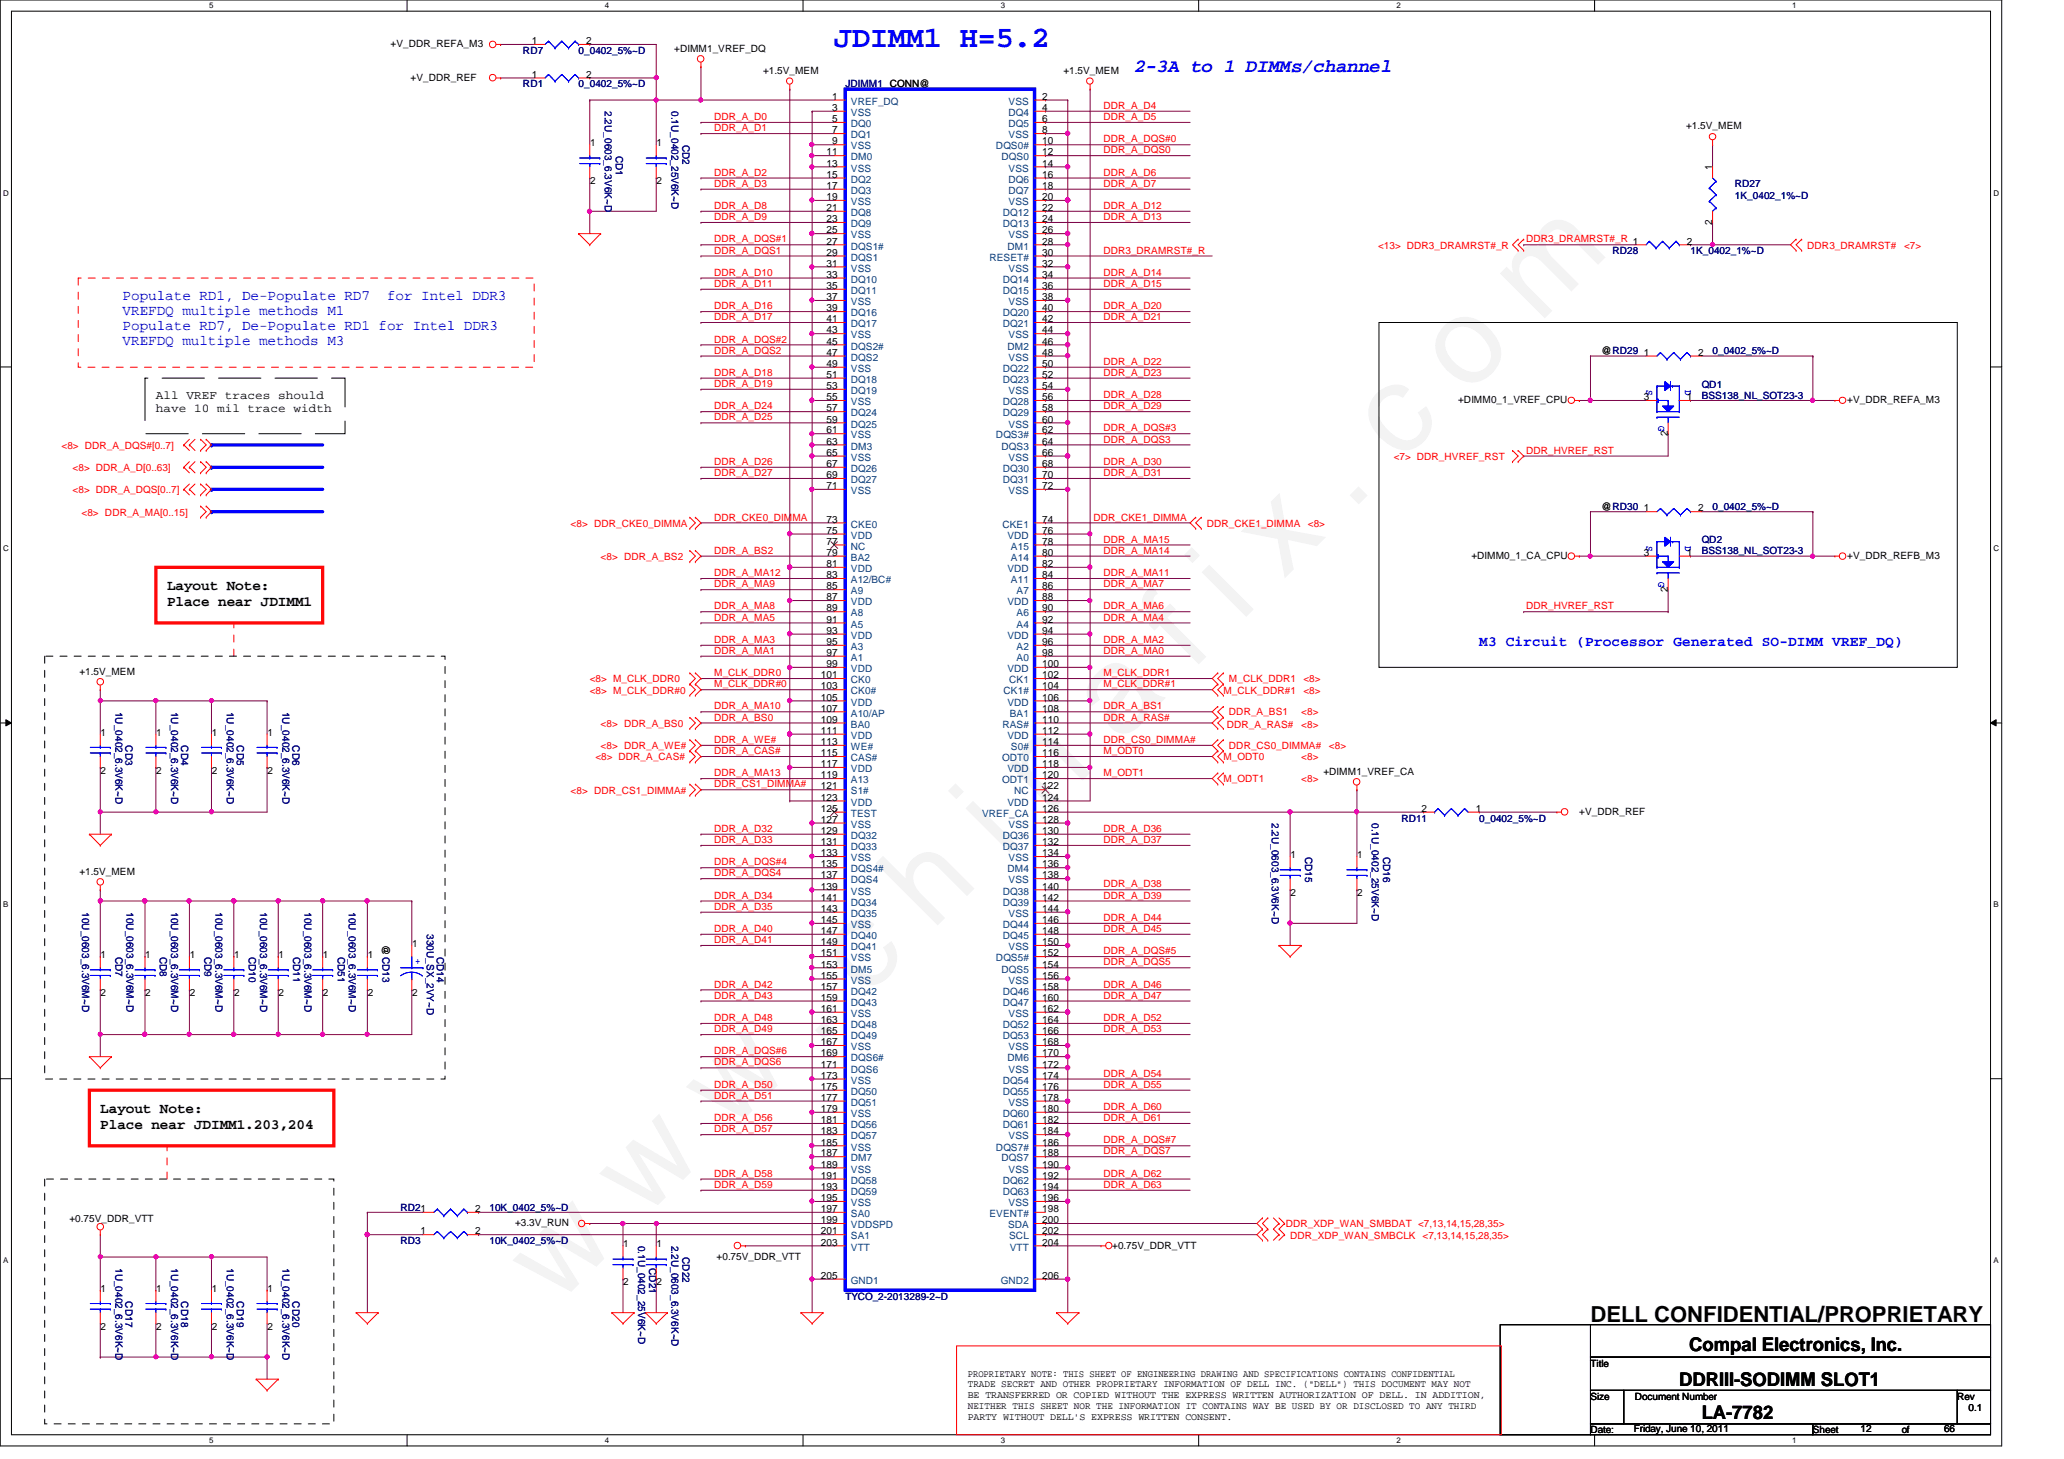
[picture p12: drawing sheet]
<svg xmlns="http://www.w3.org/2000/svg" width="297mm" height="210mm" viewBox="0 0 297 210" stroke-linecap="round" stroke-linejoin="round" font-family="sans-serif">
<defs><g id="words">
<text font-size="17.6" fill="#f0f" x="80.1" y="188" transform="rotate(-45 80.1 188)">w w w . c h i n a f i x . c o m</text>
<text font-size="4.3" fill="#00f" x="120.1" y="6.8">JDIMM1 H=5.2</text>
<text font-size="3.2" x="228.9" y="190.2">DELL CONFIDENTIAL/PROPRIETARY</text>
<text font-size="2.7" fill="#00f" x="163.3" y="10.3">2-3A to 1 DIMMs/channel</text>
<g font-size="2.7">
<text x="243.1" y="194.4">Compal Electronics, Inc.</text>
<text x="241.7" y="199.4">DDRIII-SODIMM SLOT1</text>
<text x="244.9" y="204.2">LA-7782</text>
</g>
<g font-size="2.1" fill="#00f">
<text x="17.6" y="43.2">Populate RD1, De-Populate RD7</text>
<text x="17.6" y="45.4">VREFDQ multiple methods M1</text>
<text x="17.6" y="47.5">Populate RD7, De-Populate RD1 for Intel DDR3</text>
<text x="55.7" y="43.2">for Intel DDR3</text>
<text x="17.6" y="49.7">VREFDQ multiple methods M3</text>
<text x="212.9" y="92.9">M3 Circuit (Processor Generated SO-DIMM VREF_DQ)</text>
</g>
<g font-size="2.1">
<text x="24" y="84.9">Layout Note:</text>
<text x="24" y="87.2">Place near JDIMM1</text>
<text x="14.4" y="160.1">Layout Note:</text>
<text x="14.4" y="162.4">Place near JDIMM1.203,204</text>
</g>
<g font-size="1.7">
<text x="22.4" y="57.4">All VREF traces should</text>
<text x="22.4" y="59.3">have 10 mil trace width</text>
</g>
<g font-size="1.4">
<text x="56.2" y="6.8">+V_DDR_REFA_M3</text>
<text x="59.1" y="11.6">+V_DDR_REF</text>
<text x="76.5" y="11.2">1</text>
<text x="76.5" y="6.3">1</text>
<text x="84.4" y="11.2">2</text>
<text x="84.4" y="6.3">2</text>
<text x="97" y="7.5">+DIMM1_VREF_DQ</text>
<text x="109.8" y="10.6">+1.5V_MEM</text>
<text x="153" y="10.6">+1.5V_MEM</text>
<text x="119.8" y="14.4">1</text>
<text x="119.8" y="16">3</text>
<text x="119.8" y="17.6">5</text>
<text x="150" y="16">4</text>
<text x="150" y="17.6">6</text>
<text x="150" y="14.4">2</text>
<text x="84.9" y="21">1</text>
<text x="94.5" y="21">1</text>
<text x="119" y="22.4">11</text>
<text x="119" y="24">13</text>
<text x="119.8" y="19.2">7</text>
<text x="119.8" y="20.8">9</text>
<text x="150" y="22.4">12</text>
<text x="150" y="20.8">10</text>
<text x="150" y="19.2">8</text>
<text x="150" y="24">14</text>
<text x="242.7" y="18.6">+1.5V_MEM</text>
<text x="84.9" y="26.5">2</text>
<text x="94.5" y="26.5">2</text>
<text x="119" y="25.6">15</text>
<text x="119" y="27.2">17</text>
<text x="119" y="28.8">19</text>
<text x="150" y="25.6">16</text>
<text x="150" y="27.2">18</text>
<text x="150" y="28.8">20</text>
<text x="246.4" y="24.5" transform="rotate(-90 246.4 24.5)">1</text>
<text x="119" y="30.4">21</text>
<text x="119" y="32">23</text>
<text x="119" y="33.6">25</text>
<text x="119" y="35.2">27</text>
<text x="150" y="33.6">26</text>
<text x="150" y="35.2">28</text>
<text x="150" y="30.4">22</text>
<text x="150" y="32">24</text>
<text x="242.8" y="35.2">2</text>
<text x="246.4" y="32.3" transform="rotate(-90 246.4 32.3)">2</text>
<text x="119" y="36.8">29</text>
<text x="119" y="38.4">31</text>
<text x="119" y="40">33</text>
<text x="119" y="41.6">35</text>
<text x="150" y="36.8">30</text>
<text x="150" y="38.4">32</text>
<text x="150" y="40">34</text>
<text x="150" y="41.6">36</text>
<text x="119" y="43.2">37</text>
<text x="119" y="44.8">39</text>
<text x="119" y="46.4">41</text>
<text x="119" y="48">43</text>
<text x="150" y="43.2">38</text>
<text x="150" y="48">44</text>
<text x="150" y="44.8">40</text>
<text x="150" y="46.4">42</text>
<text x="119" y="49.6">45</text>
<text x="119" y="51.2">47</text>
<text x="119" y="52.8">49</text>
<text x="150" y="51.2">48</text>
<text x="150" y="49.6">46</text>
<text x="150" y="52.8">50</text>
<text x="230.5" y="51">@RD29</text>
<text x="236.6" y="51.2">1</text>
<text x="244.4" y="51.2">2</text>
<text x="119" y="54.4">51</text>
<text x="119" y="56">53</text>
<text x="119" y="57.6">55</text>
<text x="119" y="59.2">57</text>
<text x="150" y="56">54</text>
<text x="150" y="54.4">52</text>
<text x="150" y="57.6">56</text>
<text x="150" y="59.2">58</text>
<text x="209.8" y="58">+DIMM0_1_VREF_CPU</text>
<text x="236.6" y="57.6">3</text>
<text x="242.8" y="57.6">1</text>
<text x="265.9" y="58">+V_DDR_REFA_M3</text>
<text x="119" y="60.8">59</text>
<text x="119" y="62.4">61</text>
<text x="119" y="64">63</text>
<text x="119" y="65.6">65</text>
<text x="150" y="64">64</text>
<text x="150" y="62.4">62</text>
<text x="150" y="60.8">60</text>
<text x="150" y="65.6">66</text>
<text x="240" y="62.7" transform="rotate(-90 240 62.7)">2</text>
<text x="119" y="67.2">67</text>
<text x="119" y="68.8">69</text>
<text x="119" y="70.4">71</text>
<text x="150" y="70.4">72</text>
<text x="150" y="67.2">68</text>
<text x="150" y="68.8">70</text>
<text x="119" y="75.2">73</text>
<text x="119" y="76.8">75</text>
<text x="150" y="76.8">76</text>
<text x="150" y="75.2">74</text>
<text x="230.5" y="73.4">@RD30</text>
<text x="236.6" y="73.6">1</text>
<text x="244.4" y="73.6">2</text>
<text x="119" y="78.4">77</text>
<text x="119" y="80">79</text>
<text x="119" y="81.6">81</text>
<text x="119" y="83.2">83</text>
<text x="150" y="81.6">82</text>
<text x="150" y="78.4">78</text>
<text x="150" y="80">80</text>
<text x="150" y="83.2">84</text>
<text x="211.7" y="80.4">+DIMM0_1_CA_CPU</text>
<text x="236.6" y="80">3</text>
<text x="242.8" y="80">1</text>
<text x="265.9" y="80.4">+V_DDR_REFB_M3</text>
<text x="119" y="84.8">85</text>
<text x="119" y="86.4">87</text>
<text x="119" y="88">89</text>
<text x="119" y="89.6">91</text>
<text x="150" y="84.8">86</text>
<text x="150" y="88">90</text>
<text x="150" y="89.6">92</text>
<text x="150" y="86.4">88</text>
<text x="240" y="85.1" transform="rotate(-90 240 85.1)">2</text>
<text x="119" y="91.2">93</text>
<text x="119" y="92.8">95</text>
<text x="119" y="94.4">97</text>
<text x="119" y="96">99</text>
<text x="150" y="92.8">96</text>
<text x="150" y="94.4">98</text>
<text x="150" y="91.2">94</text>
<text x="150" y="96">100</text>
<text x="11.4" y="97.1">+1.5V_MEM</text>
<text x="118.1" y="97.6">101</text>
<text x="118.1" y="99.2">103</text>
<text x="118.1" y="100.8">105</text>
<text x="150" y="97.6">102</text>
<text x="150" y="99.2">104</text>
<text x="150" y="100.8">106</text>
<text x="14.5" y="105.8">1</text>
<text x="22.5" y="105.8">1</text>
<text x="30.5" y="105.8">1</text>
<text x="38.5" y="105.8">1</text>
<text x="118.1" y="102.4">107</text>
<text x="118.1" y="104">109</text>
<text x="118.1" y="105.6">111</text>
<text x="118.1" y="107.2">113</text>
<text x="150" y="102.4">108</text>
<text x="150" y="105.6">112</text>
<text x="150" y="107.2">114</text>
<text x="150" y="104">110</text>
<text x="14.5" y="111.3">2</text>
<text x="22.5" y="111.3">2</text>
<text x="30.5" y="111.3">2</text>
<text x="38.5" y="111.3">2</text>
<text x="118.1" y="108.8">115</text>
<text x="118.1" y="110.4">117</text>
<text x="118.1" y="112">119</text>
<text x="118.1" y="113.6">121</text>
<text x="150" y="113.6">122</text>
<text x="150" y="110.4">118</text>
<text x="150" y="108.8">116</text>
<text x="150" y="112">120</text>
<text x="190.5" y="111.5">+DIMM1_VREF_CA</text>
<text x="118.1" y="115.2">123</text>
<text x="118.1" y="116.8">125</text>
<text x="118.1" y="118.4">127</text>
<text x="118.1" y="120">129</text>
<text x="150" y="118.4">128</text>
<text x="150" y="115.2">124</text>
<text x="150" y="120">130</text>
<text x="150" y="116.8">126</text>
<text x="204.6" y="116.8">2</text>
<text x="212.4" y="116.8">1</text>
<text x="227.3" y="117.2">+V_DDR_REF</text>
<text x="11.4" y="125.9">+1.5V_MEM</text>
<text x="118.1" y="121.6">131</text>
<text x="118.1" y="123.2">133</text>
<text x="118.1" y="124.8">135</text>
<text x="150" y="123.2">134</text>
<text x="150" y="124.8">136</text>
<text x="150" y="121.6">132</text>
<text x="185.7" y="123.4">1</text>
<text x="195.3" y="123.4">1</text>
<text x="118.1" y="126.4">137</text>
<text x="118.1" y="128">139</text>
<text x="118.1" y="129.6">141</text>
<text x="118.1" y="131.2">143</text>
<text x="150" y="126.4">138</text>
<text x="150" y="131.2">144</text>
<text x="150" y="128">140</text>
<text x="150" y="129.6">142</text>
<text x="185.7" y="128.9">2</text>
<text x="195.3" y="128.9">2</text>
<text x="14.5" y="137.8">1</text>
<text x="20.9" y="137.8">1</text>
<text x="27.3" y="137.8">1</text>
<text x="33.7" y="137.8">1</text>
<text x="40.1" y="137.8">1</text>
<text x="46.5" y="137.8">1</text>
<text x="52.9" y="137.8">1</text>
<text x="55" y="136" transform="rotate(90 55 136)">@CD13</text>
<text x="59.3" y="136.2">1</text>
<text x="118.1" y="132.8">145</text>
<text x="118.1" y="134.4">147</text>
<text x="118.1" y="136">149</text>
<text x="118.1" y="137.6">151</text>
<text x="150" y="137.6">152</text>
<text x="150" y="136">150</text>
<text x="150" y="132.8">146</text>
<text x="150" y="134.4">148</text>
<text x="14.5" y="143.3">2</text>
<text x="20.9" y="143.3">2</text>
<text x="27.3" y="143.3">2</text>
<text x="33.7" y="143.3">2</text>
<text x="40.1" y="143.3">2</text>
<text x="46.5" y="143.3">2</text>
<text x="52.9" y="143.3">2</text>
<text x="59.3" y="143.3">2</text>
<text x="118.1" y="139.2">153</text>
<text x="118.1" y="140.8">155</text>
<text x="118.1" y="142.4">157</text>
<text x="118.1" y="144">159</text>
<text x="150" y="139.2">154</text>
<text x="150" y="140.8">156</text>
<text x="150" y="142.4">158</text>
<text x="150" y="144">160</text>
<text x="118.1" y="145.6">161</text>
<text x="118.1" y="147.2">163</text>
<text x="118.1" y="148.8">165</text>
<text x="150" y="145.6">162</text>
<text x="150" y="147.2">164</text>
<text x="150" y="148.8">166</text>
<text x="118.1" y="150.4">167</text>
<text x="118.1" y="152">169</text>
<text x="118.1" y="153.6">171</text>
<text x="118.1" y="155.2">173</text>
<text x="150" y="150.4">168</text>
<text x="150" y="153.6">172</text>
<text x="150" y="152">170</text>
<text x="150" y="155.2">174</text>
<text x="118.1" y="156.8">175</text>
<text x="118.1" y="158.4">177</text>
<text x="118.1" y="160">179</text>
<text x="118.1" y="161.6">181</text>
<text x="150" y="158.4">178</text>
<text x="150" y="156.8">176</text>
<text x="150" y="160">180</text>
<text x="150" y="161.6">182</text>
<text x="118.1" y="163.2">183</text>
<text x="118.1" y="164.8">185</text>
<text x="118.1" y="166.4">187</text>
<text x="118.1" y="168">189</text>
<text x="150" y="166.4">188</text>
<text x="150" y="164.8">186</text>
<text x="150" y="163.2">184</text>
<text x="150" y="168">190</text>
<text x="118.1" y="169.6">191</text>
<text x="118.1" y="171.2">193</text>
<text x="118.1" y="172.8">195</text>
<text x="150" y="172.8">196</text>
<text x="150" y="169.6">192</text>
<text x="150" y="171.2">194</text>
<text x="10" y="175.8">+0.75V_DDR_VTT</text>
<text x="60.5" y="177.6">1</text>
<text x="68.4" y="177.6">2</text>
<text x="68.4" y="174.4">2</text>
<text x="74.1" y="176.4">+3.3V_RUN</text>
<text x="89.7" y="179.5">1</text>
<text x="94.5" y="179.5">1</text>
<text x="118.1" y="174.4">197</text>
<text x="118.1" y="176">199</text>
<text x="118.1" y="177.6">201</text>
<text x="118.1" y="179.2">203</text>
<text x="150" y="174.4">198</text>
<text x="150" y="179.2">204</text>
<text x="150" y="177.6">202</text>
<text x="150" y="176">200</text>
<text x="160.1" y="179.6">+0.75V_DDR_VTT</text>
<text x="14.5" y="185.8">1</text>
<text x="22.5" y="185.8">1</text>
<text x="30.5" y="185.8">1</text>
<text x="38.5" y="185.8">1</text>
<text x="89.7" y="184.9">2</text>
<text x="94.5" y="184.9">2</text>
<text x="103.1" y="181.2">+0.75V_DDR_VTT</text>
<text x="118.1" y="184">205</text>
<text x="150" y="184">206</text>
<text x="14.5" y="191.3">2</text>
<text x="22.5" y="191.3">2</text>
<text x="30.5" y="191.3">2</text>
<text x="38.5" y="191.3">2</text>
<text x="228.9" y="196.6">Title</text>
<text x="139.3" y="198">PROPRIETARY NOTE: THIS SHEET OF ENGINEERING DRAWING AND SPECIFICATIONS CONTAINS CONFIDENTIAL</text>
<text x="139.3" y="199.6">TRADE SECRET AND OTHER PROPRIETARY INFORMATION OF DELL INC. (&quot;DELL&quot;) THIS DOCUMENT MAY NOT</text>
<text x="139.3" y="202.7">NEITHER THIS SHEET NOR THE INFORMATION IT CONTAINS WAY BE USED BY OR DISCLOSED TO ANY THIRD</text>
<text x="139.3" y="201.2">BE TRANSFERRED OR COPIED WITHOUT THE EXPRESS WRITTEN AUTHORIZATION OF DELL. IN ADDITION,</text>
<text x="228.9" y="201.4">Size</text>
<text x="235.3" y="201.4">Document Number</text>
<text x="281.7" y="201.4">Rev</text>
<text x="283.3" y="203">0.1</text>
<text x="139.3" y="204.3">PARTY WITHOUT DELL'S EXPRESS WRITTEN CONSENT.</text>
<text x="228.9" y="206.2">Date:</text>
<text x="235.1" y="206">Friday, June 10, 2011</text>
<text x="260.9" y="206.2">Sheet</text>
<text x="267.8" y="206">12</text>
<text x="273.7" y="206.2">of</text>
<text x="279.8" y="206">66</text>
</g>
<g font-size="1.4" fill="#000080">
<text x="75.3" y="7.7">RD7</text>
<text x="83.3" y="7.7">0_0402_5%~D</text>
<text x="75.3" y="12.6">RD1</text>
<text x="83.3" y="12.6">0_0402_5%~D</text>
<text x="87" y="16" transform="rotate(90 87 16)">2.2U_0603_6.3V6K~D</text>
<text x="96.6" y="16" transform="rotate(90 96.6 16)">0.1U_0402_25V6K~D</text>
<text x="121.7" y="12.6">JDIMM1 CONN@</text>
<text x="88.6" y="22.4" transform="rotate(90 88.6 22.4)">CD1</text>
<text x="98.2" y="20.8" transform="rotate(90 98.2 20.8)">CD2</text>
<text x="249.7" y="27">RD27</text>
<text x="249.7" y="28.6">1K_0402_1%~D</text>
<text x="232.1" y="36.6">RD28</text>
<text x="243.3" y="36.6">1K_0402_1%~D</text>
<text x="246.5" y="51">0_0402_5%~D</text>
<text x="244.9" y="55.8">QD1</text>
<text x="244.9" y="57.4">BSS138_NL_SOT23-3</text>
<text x="246.5" y="73.4">0_0402_5%~D</text>
<text x="244.9" y="78.2">QD2</text>
<text x="244.9" y="79.8">BSS138_NL_SOT23-3</text>
<text x="16.6" y="102.4" transform="rotate(90 16.6 102.4)">1U_0402_6.3V6K~D</text>
<text x="18.1" y="107.2" transform="rotate(90 18.1 107.2)">CD3</text>
<text x="24.6" y="102.4" transform="rotate(90 24.6 102.4)">1U_0402_6.3V6K~D</text>
<text x="26.1" y="107.2" transform="rotate(90 26.1 107.2)">CD4</text>
<text x="32.6" y="102.4" transform="rotate(90 32.6 102.4)">1U_0402_6.3V6K~D</text>
<text x="34.1" y="107.2" transform="rotate(90 34.1 107.2)">CD5</text>
<text x="40.6" y="102.4" transform="rotate(90 40.6 102.4)">1U_0402_6.3V6K~D</text>
<text x="42.1" y="107.2" transform="rotate(90 42.1 107.2)">CD6</text>
<text x="183" y="118.4" transform="rotate(90 183 118.4)">2.2U_0603_6.3V6K~D</text>
<text x="197.4" y="118.4" transform="rotate(90 197.4 118.4)">0.1U_0402_25V6K~D</text>
<text x="201.7" y="118.2">RD11</text>
<text x="212.9" y="118.2">0_0402_5%~D</text>
<text x="187.8" y="123.2" transform="rotate(90 187.8 123.2)">CD15</text>
<text x="199" y="123.2" transform="rotate(90 199 123.2)">CD16</text>
<text x="11.8" y="131.2" transform="rotate(90 11.8 131.2)">10U_0603_6.3V6M~D</text>
<text x="18.2" y="131.2" transform="rotate(90 18.2 131.2)">10U_0603_6.3V6M~D</text>
<text x="24.6" y="131.2" transform="rotate(90 24.6 131.2)">10U_0603_6.3V6M~D</text>
<text x="31" y="131.2" transform="rotate(90 31 131.2)">10U_0603_6.3V6M~D</text>
<text x="37.4" y="131.2" transform="rotate(90 37.4 131.2)">10U_0603_6.3V6M~D</text>
<text x="43.8" y="131.2" transform="rotate(90 43.8 131.2)">10U_0603_6.3V6M~D</text>
<text x="50.2" y="131.2" transform="rotate(90 50.2 131.2)">10U_0603_6.3V6M~D</text>
<text x="16.6" y="137.6" transform="rotate(90 16.6 137.6)">CD7</text>
<text x="23" y="137.6" transform="rotate(90 23 137.6)">CD8</text>
<text x="29.4" y="137.6" transform="rotate(90 29.4 137.6)">CD9</text>
<text x="35.8" y="137.6" transform="rotate(90 35.8 137.6)">CD10</text>
<text x="42.2" y="137.6" transform="rotate(90 42.2 137.6)">CD11</text>
<text x="48.6" y="137.6" transform="rotate(90 48.6 137.6)">CD51</text>
<text x="61.4" y="134.4" transform="rotate(90 61.4 134.4)">330U_SX_2VY~D</text>
<text x="62.9" y="137.6" transform="rotate(90 62.9 137.6)">CD14</text>
<text x="57.7" y="179">RD3</text>
<text x="57.7" y="174.2">RD21</text>
<text x="70.4" y="179">10K_0402_5%~D</text>
<text x="70.4" y="174.2">10K_0402_5%~D</text>
<text x="91.8" y="179.2" transform="rotate(90 91.8 179.2)">0.1U_0402_25V6K~D</text>
<text x="96.6" y="179.2" transform="rotate(90 96.6 179.2)">2.2U_0603_6.3V6K~D</text>
<text x="16.6" y="182.4" transform="rotate(90 16.6 182.4)">1U_0402_6.3V6K~D</text>
<text x="24.6" y="182.4" transform="rotate(90 24.6 182.4)">1U_0402_6.3V6K~D</text>
<text x="32.6" y="182.4" transform="rotate(90 32.6 182.4)">1U_0402_6.3V6K~D</text>
<text x="40.6" y="182.4" transform="rotate(90 40.6 182.4)">1U_0402_6.3V6K~D</text>
<text x="93.4" y="182.4" transform="rotate(90 93.4 182.4)">CD21</text>
<text x="98.2" y="180.8" transform="rotate(90 98.2 180.8)">CD22</text>
<text x="18.1" y="187.2" transform="rotate(90 18.1 187.2)">CD17</text>
<text x="26.1" y="187.2" transform="rotate(90 26.1 187.2)">CD18</text>
<text x="34.1" y="187.2" transform="rotate(90 34.1 187.2)">CD19</text>
<text x="42.1" y="187.2" transform="rotate(90 42.1 187.2)">CD20</text>
<text x="121.7" y="187">TYCO_2-2013289-2~D</text>
</g>
<g font-size="1.4" fill="#f00">
<text x="102.8" y="17.3">DDR_A_D0</text>
<text x="158.8" y="15.7">DDR_A_D4</text>
<text x="158.8" y="17.3">DDR_A_D5</text>
<text x="102.8" y="18.9">DDR_A_D1</text>
<text x="158.8" y="22.1">DDR_A_DQS0</text>
<text x="158.8" y="20.5">DDR_A_DQS#0</text>
<text x="102.8" y="25.3">DDR_A_D2</text>
<text x="102.8" y="26.9">DDR_A_D3</text>
<text x="158.8" y="25.3">DDR_A_D6</text>
<text x="158.8" y="26.9">DDR_A_D7</text>
<text x="102.8" y="30.1">DDR_A_D8</text>
<text x="102.8" y="34.9">DDR_A_DQS#1</text>
<text x="102.8" y="31.7">DDR_A_D9</text>
<text x="158.8" y="31.7">DDR_A_D13</text>
<text x="158.8" y="30.1">DDR_A_D12</text>
<text x="198.3" y="35.8">&lt;13&gt; DDR3_DRAMRST#_R</text>
<text x="219.6" y="34.9">DDR3_DRAMRST#_R 1</text>
<text x="260.1" y="35.8">DDR3_DRAMRST#</text>
<text x="274" y="35.8">&lt;7&gt;</text>
<text x="102.8" y="39.7">DDR_A_D10</text>
<text x="102.8" y="41.3">DDR_A_D11</text>
<text x="102.8" y="36.5">DDR_A_DQS1</text>
<text x="158.8" y="39.7">DDR_A_D14</text>
<text x="158.8" y="41.3">DDR_A_D15</text>
<text x="158.8" y="36.5">DDR3_DRAMRST#_R</text>
<text x="102.8" y="46.1">DDR_A_D17</text>
<text x="102.8" y="44.5">DDR_A_D16</text>
<text x="158.8" y="46.1">DDR_A_D21</text>
<text x="158.8" y="44.5">DDR_A_D20</text>
<text x="102.8" y="50.9">DDR_A_DQS2</text>
<text x="102.8" y="49.3">DDR_A_DQS#2</text>
<text x="158.8" y="52.5">DDR_A_D22</text>
<text x="102.8" y="54.1">DDR_A_D18</text>
<text x="102.8" y="55.7">DDR_A_D19</text>
<text x="102.8" y="58.9">DDR_A_D24</text>
<text x="158.8" y="57.3">DDR_A_D28</text>
<text x="158.8" y="58.9">DDR_A_D29</text>
<text x="158.8" y="54.1">DDR_A_D23</text>
<text x="8.8" y="64.6">&lt;8&gt; DDR_A_DQS#[0..7]</text>
<text x="102.8" y="60.5">DDR_A_D25</text>
<text x="158.8" y="63.7">DDR_A_DQS3</text>
<text x="158.8" y="62.1">DDR_A_DQS#3</text>
<text x="219.6" y="65.3">DDR_HVREF_RST</text>
<text x="10.5" y="67.8">&lt;8&gt; DDR_A_D[0..63]</text>
<text x="10.5" y="71">&lt;8&gt; DDR_A_DQS[0..7]</text>
<text x="102.8" y="66.9">DDR_A_D26</text>
<text x="102.8" y="68.5">DDR_A_D27</text>
<text x="158.8" y="68.5">DDR_A_D31</text>
<text x="158.8" y="66.9">DDR_A_D30</text>
<text x="200.6" y="66.2">&lt;7&gt; DDR_HVREF_RST</text>
<text x="11.7" y="74.2">&lt;8&gt; DDR_A_MA[0..15]</text>
<text x="82.1" y="75.8">&lt;8&gt; DDR_CKE0_DIMMA</text>
<text x="102.8" y="74.9">DDR_CKE0_DIMMA</text>
<text x="157.3" y="74.9">DDR_CKE1_DIMMA</text>
<text x="173.7" y="75.8">DDR_CKE1_DIMMA</text>
<text x="188.2" y="75.8">&lt;8&gt;</text>
<text x="86.4" y="80.6">&lt;8&gt; DDR_A_BS2</text>
<text x="102.8" y="82.9">DDR_A_MA12</text>
<text x="102.8" y="79.7">DDR_A_BS2</text>
<text x="158.8" y="82.9">DDR_A_MA11</text>
<text x="158.8" y="79.7">DDR_A_MA14</text>
<text x="158.8" y="78.1">DDR_A_MA15</text>
<text x="102.8" y="89.3">DDR_A_MA5</text>
<text x="102.8" y="87.7">DDR_A_MA8</text>
<text x="102.8" y="84.5">DDR_A_MA9</text>
<text x="158.8" y="89.3">DDR_A_MA4</text>
<text x="158.8" y="87.7">DDR_A_MA6</text>
<text x="158.8" y="84.5">DDR_A_MA7</text>
<text x="219.6" y="87.7">DDR_HVREF_RST</text>
<text x="102.8" y="94.1">DDR_A_MA1</text>
<text x="102.8" y="92.5">DDR_A_MA3</text>
<text x="158.8" y="92.5">DDR_A_MA2</text>
<text x="158.8" y="94.1">DDR_A_MA0</text>
<text x="84.9" y="99.8">&lt;8&gt; M_CLK_DDR#0</text>
<text x="84.9" y="98.2">&lt;8&gt; M_CLK_DDR0</text>
<text x="102.8" y="97.3">M_CLK_DDR0</text>
<text x="102.8" y="98.9">M_CLK_DDR#0</text>
<text x="158.8" y="97.3">M_CLK_DDR1</text>
<text x="158.8" y="98.9">M_CLK_DDR#1</text>
<text x="176.1" y="99.8">M_CLK_DDR#1</text>
<text x="176.9" y="98.2">M_CLK_DDR1</text>
<text x="187.6" y="98.2">&lt;8&gt;</text>
<text x="187.6" y="99.8">&lt;8&gt;</text>
<text x="86.4" y="107.8">&lt;8&gt; DDR_A_WE#</text>
<text x="86.4" y="104.6">&lt;8&gt; DDR_A_BS0</text>
<text x="102.8" y="102.1">DDR_A_MA10</text>
<text x="102.8" y="103.7">DDR_A_BS0</text>
<text x="102.8" y="106.9">DDR_A_WE#</text>
<text x="158.8" y="102.1">DDR_A_BS1</text>
<text x="158.8" y="106.9">DDR_CS0_DIMMA#</text>
<text x="158.8" y="103.7">DDR_A_RAS#</text>
<text x="176.6" y="104.7">DDR_A_RAS#</text>
<text x="176.9" y="102.8">DDR_A_BS1</text>
<text x="176.9" y="107.8">DDR_CS0_DIMMA#</text>
<text x="187.3" y="104.7">&lt;8&gt;</text>
<text x="187.3" y="102.8">&lt;8&gt;</text>
<text x="191.3" y="107.8">&lt;8&gt;</text>
<text x="85.7" y="109.4">&lt;8&gt; DDR_A_CAS#</text>
<text x="102.8" y="111.7">DDR_A_MA13</text>
<text x="102.8" y="113.3">DDR_CS1_DIMMA#</text>
<text x="102.8" y="108.5">DDR_A_CAS#</text>
<text x="158.8" y="108.5">M_ODT0</text>
<text x="158.8" y="111.7">M_ODT1</text>
<text x="176.1" y="109.4">M_ODT0</text>
<text x="176.1" y="112.6">M_ODT1</text>
<text x="187.3" y="109.4">&lt;8&gt;</text>
<text x="187.3" y="112.6">&lt;8&gt;</text>
<text x="82.1" y="114.2">&lt;8&gt; DDR_CS1_DIMMA#</text>
<text x="102.8" y="119.7">DDR_A_D32</text>
<text x="158.8" y="119.7">DDR_A_D36</text>
<text x="102.8" y="124.5">DDR_A_DQS#4</text>
<text x="102.8" y="121.3">DDR_A_D33</text>
<text x="158.8" y="121.3">DDR_A_D37</text>
<text x="102.8" y="129.3">DDR_A_D34</text>
<text x="102.8" y="130.9">DDR_A_D35</text>
<text x="102.8" y="126.1">DDR_A_DQS4</text>
<text x="158.8" y="129.3">DDR_A_D39</text>
<text x="158.8" y="127.7">DDR_A_D38</text>
<text x="102.8" y="134.1">DDR_A_D40</text>
<text x="102.8" y="135.7">DDR_A_D41</text>
<text x="158.8" y="134.1">DDR_A_D45</text>
<text x="158.8" y="137.3">DDR_A_DQS#5</text>
<text x="158.8" y="132.5">DDR_A_D44</text>
<text x="102.8" y="142.1">DDR_A_D42</text>
<text x="102.8" y="143.7">DDR_A_D43</text>
<text x="158.8" y="142.1">DDR_A_D46</text>
<text x="158.8" y="138.9">DDR_A_DQS5</text>
<text x="158.8" y="143.7">DDR_A_D47</text>
<text x="102.8" y="148.5">DDR_A_D49</text>
<text x="102.8" y="146.9">DDR_A_D48</text>
<text x="158.8" y="146.9">DDR_A_D52</text>
<text x="158.8" y="148.5">DDR_A_D53</text>
<text x="102.8" y="153.3">DDR_A_DQS6</text>
<text x="102.8" y="151.7">DDR_A_DQS#6</text>
<text x="158.8" y="154.9">DDR_A_D54</text>
<text x="102.8" y="156.5">DDR_A_D50</text>
<text x="102.8" y="158.1">DDR_A_D51</text>
<text x="102.8" y="161.3">DDR_A_D56</text>
<text x="158.8" y="156.5">DDR_A_D55</text>
<text x="158.8" y="159.7">DDR_A_D60</text>
<text x="158.8" y="161.3">DDR_A_D61</text>
<text x="102.8" y="162.9">DDR_A_D57</text>
<text x="158.8" y="166.1">DDR_A_DQS7</text>
<text x="158.8" y="164.5">DDR_A_DQS#7</text>
<text x="102.8" y="169.3">DDR_A_D58</text>
<text x="102.8" y="170.9">DDR_A_D59</text>
<text x="158.8" y="169.3">DDR_A_D62</text>
<text x="158.8" y="170.9">DDR_A_D63</text>
<text x="185" y="176.6">DDR_XDP_WAN_SMBDAT &lt;7,13,14,15,28,35&gt;</text>
<text x="185.7" y="178.2">DDR_XDP_WAN_SMBCLK &lt;7,13,14,15,28,35&gt;</text>
</g>
<g font-size="1.4" fill="#004080">
<text x="122.5" y="15.1">VREF_DQ</text>
<text x="122.5" y="16.7">VSS</text>
<text x="145.1" y="16.7">DQ4</text>
<text x="145.2" y="15.1">VSS</text>
<text x="122.5" y="18.3">DQ0</text>
<text x="122.5" y="19.9">DQ1</text>
<text x="122.5" y="21.5">VSS</text>
<text x="122.5" y="23.1">DM0</text>
<text x="143.3" y="21.5">DQS0#</text>
<text x="144.1" y="23.1">DQS0</text>
<text x="145.1" y="18.3">DQ5</text>
<text x="145.2" y="19.9">VSS</text>
<text x="122.5" y="24.7">VSS</text>
<text x="122.5" y="26.3">DQ2</text>
<text x="122.5" y="27.9">DQ3</text>
<text x="122.5" y="29.5">VSS</text>
<text x="145.1" y="26.3">DQ6</text>
<text x="145.1" y="27.9">DQ7</text>
<text x="145.2" y="24.7">VSS</text>
<text x="145.2" y="29.5">VSS</text>
<text x="122.5" y="31.1">DQ8</text>
<text x="122.5" y="32.7">DQ9</text>
<text x="122.5" y="34.3">VSS</text>
<text x="122.5" y="35.9">DQS1#</text>
<text x="144.3" y="31.1">DQ12</text>
<text x="144.3" y="32.7">DQ13</text>
<text x="145" y="35.9">DM1</text>
<text x="145.2" y="34.3">VSS</text>
<text x="122.5" y="37.5">DQS1</text>
<text x="122.5" y="39.1">VSS</text>
<text x="122.5" y="40.7">DQ10</text>
<text x="142.4" y="37.5">RESET#</text>
<text x="144.3" y="40.7">DQ14</text>
<text x="145.2" y="39.1">VSS</text>
<text x="122.5" y="42.3">DQ11</text>
<text x="122.5" y="43.9">VSS</text>
<text x="122.5" y="45.5">DQ16</text>
<text x="122.5" y="47.1">DQ17</text>
<text x="144.3" y="42.3">DQ15</text>
<text x="144.3" y="45.5">DQ20</text>
<text x="144.3" y="47.1">DQ21</text>
<text x="145.2" y="43.9">VSS</text>
<text x="122.5" y="48.7">VSS</text>
<text x="122.5" y="50.3">DQS2#</text>
<text x="122.5" y="51.9">DQS2</text>
<text x="122.5" y="53.5">VSS</text>
<text x="144.3" y="53.5">DQ22</text>
<text x="145" y="50.3">DM2</text>
<text x="145.2" y="48.7">VSS</text>
<text x="145.2" y="51.9">VSS</text>
<text x="122.5" y="55.1">DQ18</text>
<text x="122.5" y="56.7">DQ19</text>
<text x="122.5" y="58.3">VSS</text>
<text x="122.5" y="59.9">DQ24</text>
<text x="144.3" y="55.1">DQ23</text>
<text x="144.3" y="58.3">DQ28</text>
<text x="144.3" y="59.9">DQ29</text>
<text x="145.2" y="56.7">VSS</text>
<text x="122.5" y="61.5">DQ25</text>
<text x="122.5" y="63.1">VSS</text>
<text x="122.5" y="64.7">DM3</text>
<text x="143.3" y="63.1">DQS3#</text>
<text x="144.1" y="64.7">DQS3</text>
<text x="145.2" y="61.5">VSS</text>
<text x="122.5" y="66.3">VSS</text>
<text x="122.5" y="67.9">DQ26</text>
<text x="122.5" y="69.5">DQ27</text>
<text x="122.5" y="71.1">VSS</text>
<text x="144.3" y="67.9">DQ30</text>
<text x="144.3" y="69.5">DQ31</text>
<text x="145.2" y="66.3">VSS</text>
<text x="145.2" y="71.1">VSS</text>
<text x="122.5" y="75.9">CKE0</text>
<text x="122.5" y="77.5">VDD</text>
<text x="144.3" y="75.9">CKE1</text>
<text x="145" y="77.5">VDD</text>
<text x="122.5" y="79.1">NC</text>
<text x="122.5" y="80.7">BA2</text>
<text x="122.5" y="82.3">VDD</text>
<text x="122.5" y="83.9">A12/BC#</text>
<text x="145" y="82.3">VDD</text>
<text x="145.5" y="79.1">A15</text>
<text x="145.5" y="80.7">A14</text>
<text x="145.5" y="83.9">A11</text>
<text x="122.5" y="85.5">A9</text>
<text x="122.5" y="87.1">VDD</text>
<text x="122.5" y="88.7">A8</text>
<text x="145" y="87.1">VDD</text>
<text x="146.3" y="85.5">A7</text>
<text x="146.3" y="88.7">A6</text>
<text x="122.5" y="90.3">A5</text>
<text x="122.5" y="91.9">VDD</text>
<text x="122.5" y="93.5">A3</text>
<text x="122.5" y="95.1">A1</text>
<text x="145" y="91.9">VDD</text>
<text x="146.3" y="90.3">A4</text>
<text x="146.3" y="93.5">A2</text>
<text x="146.3" y="95.1">A0</text>
<text x="122.5" y="96.7">VDD</text>
<text x="122.5" y="98.3">CK0</text>
<text x="122.5" y="99.9">CK0#</text>
<text x="122.5" y="101.5">VDD</text>
<text x="144.4" y="99.9">CK1#</text>
<text x="145" y="96.7">VDD</text>
<text x="145" y="101.5">VDD</text>
<text x="145.2" y="98.3">CK1</text>
<text x="122.5" y="103.1">A10/AP</text>
<text x="122.5" y="104.7">BA0</text>
<text x="122.5" y="106.3">VDD</text>
<text x="122.5" y="107.9">WE#</text>
<text x="144.3" y="104.7">RAS#</text>
<text x="145" y="106.3">VDD</text>
<text x="145.3" y="103.1">BA1</text>
<text x="145.5" y="107.9">S0#</text>
<text x="122.5" y="109.5">CAS#</text>
<text x="122.5" y="111.1">VDD</text>
<text x="122.5" y="112.7">A13</text>
<text x="144.2" y="109.5">ODT0</text>
<text x="144.2" y="112.7">ODT1</text>
<text x="145" y="111.1">VDD</text>
<text x="122.5" y="114.3">S1#</text>
<text x="122.5" y="115.9">VDD</text>
<text x="122.5" y="117.5">TEST</text>
<text x="122.5" y="119.1">VSS</text>
<text x="141.3" y="117.5">VREF_CA</text>
<text x="145" y="115.9">VDD</text>
<text x="145.2" y="119.1">VSS</text>
<text x="146" y="114.3">NC</text>
<text x="122.5" y="120.7">DQ32</text>
<text x="122.5" y="122.3">DQ33</text>
<text x="122.5" y="123.9">VSS</text>
<text x="122.5" y="125.5">DQS4#</text>
<text x="144.3" y="120.7">DQ36</text>
<text x="144.3" y="122.3">DQ37</text>
<text x="145" y="125.5">DM4</text>
<text x="145.2" y="123.9">VSS</text>
<text x="122.5" y="127.1">DQS4</text>
<text x="122.5" y="128.7">VSS</text>
<text x="122.5" y="130.3">DQ34</text>
<text x="122.5" y="131.9">DQ35</text>
<text x="144.3" y="128.7">DQ38</text>
<text x="144.3" y="130.3">DQ39</text>
<text x="145.2" y="127.1">VSS</text>
<text x="145.2" y="131.9">VSS</text>
<text x="122.5" y="133.5">VSS</text>
<text x="122.5" y="135.1">DQ40</text>
<text x="122.5" y="136.7">DQ41</text>
<text x="144.3" y="133.5">DQ44</text>
<text x="144.3" y="135.1">DQ45</text>
<text x="145.2" y="136.7">VSS</text>
<text x="122.5" y="138.3">VSS</text>
<text x="122.5" y="139.9">DM5</text>
<text x="122.5" y="141.5">VSS</text>
<text x="122.5" y="143.1">DQ42</text>
<text x="143.3" y="138.3">DQS5#</text>
<text x="144.1" y="139.9">DQS5</text>
<text x="144.3" y="143.1">DQ46</text>
<text x="145.2" y="141.5">VSS</text>
<text x="122.5" y="144.7">DQ43</text>
<text x="122.5" y="146.3">VSS</text>
<text x="122.5" y="147.9">DQ48</text>
<text x="122.5" y="149.5">DQ49</text>
<text x="144.3" y="144.7">DQ47</text>
<text x="144.3" y="147.9">DQ52</text>
<text x="144.3" y="149.5">DQ53</text>
<text x="145.2" y="146.3">VSS</text>
<text x="122.5" y="151.1">VSS</text>
<text x="122.5" y="152.7">DQS6#</text>
<text x="122.5" y="154.3">DQS6</text>
<text x="122.5" y="155.9">VSS</text>
<text x="144.3" y="155.9">DQ54</text>
<text x="145" y="152.7">DM6</text>
<text x="145.2" y="151.1">VSS</text>
<text x="145.2" y="154.3">VSS</text>
<text x="122.5" y="157.5">DQ50</text>
<text x="122.5" y="159.1">DQ51</text>
<text x="122.5" y="160.7">VSS</text>
<text x="144.3" y="157.5">DQ55</text>
<text x="144.3" y="160.7">DQ60</text>
<text x="145.2" y="159.1">VSS</text>
<text x="122.5" y="162.3">DQ56</text>
<text x="122.5" y="163.9">DQ57</text>
<text x="122.5" y="165.5">VSS</text>
<text x="122.5" y="167.1">DM7</text>
<text x="143.3" y="165.5">DQS7#</text>
<text x="144.1" y="167.1">DQS7</text>
<text x="144.3" y="162.3">DQ61</text>
<text x="145.2" y="163.9">VSS</text>
<text x="122.5" y="168.7">VSS</text>
<text x="122.5" y="170.3">DQ58</text>
<text x="122.5" y="171.9">DQ59</text>
<text x="122.5" y="173.5">VSS</text>
<text x="144.3" y="170.3">DQ62</text>
<text x="144.3" y="171.9">DQ63</text>
<text x="145.2" y="168.7">VSS</text>
<text x="145.2" y="173.5">VSS</text>
<text x="122.5" y="175.1">SA0</text>
<text x="122.5" y="176.7">VDDSPD</text>
<text x="122.5" y="178.3">SA1</text>
<text x="122.5" y="179.9">VTT</text>
<text x="142.4" y="175.1">EVENT#</text>
<text x="145.1" y="176.7">SDA</text>
<text x="145.2" y="178.3">SCL</text>
<text x="145.3" y="179.9">VTT</text>
<text x="122.5" y="184.7">GND1</text>
<text x="144.1" y="184.7">GND2</text>
</g>
<g font-size="1.4" fill="#00f">
<text x="236.9" y="56.2" transform="rotate(90 236.9 56.2)">S</text>
<text x="242.5" y="56.2" transform="rotate(90 242.5 56.2)">D</text>
<text x="238.7" y="61.3" transform="rotate(90 238.7 61.3)">G</text>
<text x="236.9" y="78.6" transform="rotate(90 236.9 78.6)">S</text>
<text x="238.7" y="83.7" transform="rotate(90 238.7 83.7)">G</text>
<text x="242.5" y="78.6" transform="rotate(90 242.5 78.6)">D</text>
<text x="59.7" y="138.6">+</text>
</g>
<g font-size="1.1">
<text x="30.1" y="1.1">5</text>
<text x="87" y="1.1">4</text>
<text x="144" y="1.1">3</text>
<text x="201" y="1.1">2</text>
<text x="257.9" y="1.1">1</text>
<text x=".5" y="28.2">D</text>
<text x="286.9" y="28.2">D</text>
<text x=".5" y="79.3">C</text>
<text x="286.9" y="79.3">C</text>
<text x=".5" y="130.6">B</text>
<text x="286.9" y="130.6">B</text>
<text x=".5" y="181.7">A</text>
<text x="286.9" y="181.7">A</text>
<text x="30.1" y="207.6">5</text>
<text x="87" y="207.6">4</text>
<text x="144" y="207.6">3</text>
<text x="201" y="207.6">2</text>
<text x="257.9" y="207.6">1</text>
</g>
</g></defs>
<path d="M0 0h288.1v208h-288.1zM1.6 1.6h284.9v204.8h-284.9z" fill="none" stroke="#000" stroke-width=".14"/>
<g fill="#fff">
<path d="M30.1 .2h.6v1.2h-.6z"/>
<path d="M30.1 206.6h.6v1.2h-.6z"/>
</g>
<path d="M58.6 0v1.6M58.6 206.4v1.6" fill="none" stroke="#000" stroke-width=".14"/>
<g fill="#fff">
<path d="M87 .2h.6v1.2h-.6z"/>
<path d="M87 206.6h.6v1.2h-.6z"/>
</g>
<path d="M115.6 0v1.6M115.6 206.4v1.6" fill="none" stroke="#000" stroke-width=".14"/>
<g fill="#fff">
<path d="M144 .2h.6v1.2h-.6z"/>
<path d="M144 206.6h.6v1.2h-.6z"/>
</g>
<path d="M172.5 0v1.6M172.5 206.4v1.6" fill="none" stroke="#000" stroke-width=".14"/>
<g fill="#fff">
<path d="M201 .2h.5v1.2h-.5z"/>
<path d="M201 206.6h.5v1.2h-.5z"/>
</g>
<path d="M229.5 0v1.6M229.5 206.4v1.6" fill="none" stroke="#000" stroke-width=".14"/>
<g fill="#fff">
<path d="M257.9 .2h.6v1.2h-.6z"/>
<path d="M257.9 206.6h.6v1.2h-.6z"/>
<path d="M.5 27.2h.7v1.2h-.7z"/>
<path d="M286.9 27.2h.8v1.2h-.8z"/>
<path d="M.5 78.4h.7v1.1h-.7z"/>
<path d="M286.9 78.4h.8v1.1h-.8z"/>
</g>
<path d="M0 52.8h1.6M286.5 52.8h1.6" fill="none" stroke="#000" stroke-width=".14"/>
<g fill="#fff">
<path d="M.5 129.6h.7v1.2h-.7z"/>
<path d="M286.9 129.6h.7v1.2h-.7z"/>
</g>
<path d="M0 104h1.6M.8 103.5l.8 .5-.8 .4zM286.5 104l.8-.5v.9zM286.5 104h1.6" fill="none" stroke="#000" stroke-width=".14"/>
<path d="M.8 103.5l.8 .5-.8 .4zM286.5 104l.8-.5v.9z" fill="#000"/>
<g fill="#fff">
<path d="M.5 180.8h.7v1.1h-.7z"/>
<path d="M286.9 180.8h.7v1.1h-.7z"/>
</g>
<path d="M0 155.2h1.6M286.5 155.2h1.6" fill="none" stroke="#000" stroke-width=".14"/>
<path d="M30.4 67.2h16" fill="none" stroke="#00f" stroke-width=".47"/>
<circle cx="30.4" cy="67.2" r=".23" fill="#00f"/>
<path d="M30.4 70.4h16" fill="none" stroke="#00f" stroke-width=".47"/>
<circle cx="30.4" cy="70.4" r=".23" fill="#00f"/>
<path d="M30.4 73.6h16" fill="none" stroke="#00f" stroke-width=".47"/>
<circle cx="30.4" cy="73.6" r=".23" fill="#00f"/>
<path d="M30.4 64h16" fill="none" stroke="#00f" stroke-width=".47"/>
<circle cx="30.4" cy="64" r=".23" fill="#00f"/>
<path d="M14.4 100.8h.1M14.4 100.8h8" fill="none" stroke="#800040" stroke-width=".14"/>
<circle cx="14.4" cy="100.8" r=".3" fill="#f0f"/>
<circle cx="14.4" cy="100.8" r=".3" fill="none" stroke="#f0f" stroke-width=".14"/>
<path d="M30.4 100.8h.1M30.4 100.8h8" fill="none" stroke="#800040" stroke-width=".14"/>
<circle cx="30.4" cy="100.8" r=".3" fill="#f0f"/>
<circle cx="30.4" cy="100.8" r=".3" fill="none" stroke="#f0f" stroke-width=".14"/>
<path d="M22.4 100.8h.1M22.4 100.8h8" fill="none" stroke="#800040" stroke-width=".14"/>
<circle cx="22.4" cy="100.8" r=".3" fill="#f0f"/>
<circle cx="22.4" cy="100.8" r=".3" fill="none" stroke="#f0f" stroke-width=".14"/>
<path d="M30.4 100.8h.1M30.4 116.8h.1M30.4 100.8v4.8M30.4 116.8h8" fill="none" stroke="#800040" stroke-width=".14"/>
<circle cx="30.4" cy="116.8" r=".3" fill="#f0f"/>
<circle cx="30.4" cy="116.8" r=".3" fill="none" stroke="#f0f" stroke-width=".14"/>
<path d="M14.4 100.8h.1M14.4 116.8h.1M14.4 100.8v4.8M14.4 116.8h8M22.4 100.8h.1M22.4 100.8v4.8" fill="none" stroke="#800040" stroke-width=".14"/>
<circle cx="14.4" cy="116.8" r=".3" fill="#f0f"/>
<circle cx="14.4" cy="116.8" r=".3" fill="none" stroke="#f0f" stroke-width=".14"/>
<path d="M38.4 100.8h.1M38.4 100.8v4.8M38.4 195.2h.1M38.4 195.2v3.2" fill="none" stroke="#800040" stroke-width=".14"/>
<circle cx="38.4" cy="195.2" r=".3" fill="#f0f"/>
<circle cx="38.4" cy="195.2" r=".3" fill="none" stroke="#f0f" stroke-width=".14"/>
<path d="M22.4 110.4h.1M22.4 116.8h.1M22.4 110.4v6.4M22.4 116.8h8" fill="none" stroke="#800040" stroke-width=".14"/>
<circle cx="22.4" cy="116.8" r=".3" fill="#f0f"/>
<circle cx="22.4" cy="116.8" r=".3" fill="none" stroke="#f0f" stroke-width=".14"/>
<path d="M84.9 14.4h.1M84.9 14.4v6.4M84.9 14.4h9.5M94.4 14.4h.1M94.4 14.4v6.4M14.4 110.4h.1M14.4 116.8h.1M14.4 110.4v9.6M30.4 110.4h.1M30.4 110.4v6.4M38.4 110.4h.1M38.4 110.4v6.4" fill="none" stroke="#800040" stroke-width=".14"/>
<circle cx="94.4" cy="14.4" r=".3" fill="#f0f"/>
<circle cx="94.4" cy="14.4" r=".3" fill="none" stroke="#f0f" stroke-width=".14"/>
<path d="M116.9 20.8h.1M116.9 24h.1M116.9 20.8h3.2M116.9 24h3.2M116.9 24v4.8" fill="none" stroke="#800040" stroke-width=".14"/>
<circle cx="116.8" cy="24" r=".3" fill="#f0f"/>
<circle cx="116.8" cy="24" r=".3" fill="none" stroke="#f0f" stroke-width=".14"/>
<path d="M150.4 14.4h.1M150.4 19.2h.1M150.4 14.4h3.3M153.7 14.4h.1M153.7 14.4v4.8h-3.3M150.4 24h.1M150.4 24h3.3M153.7 24h.1M153.7 24v4.8M116.9 70.4v48M153.7 70.4v48" fill="none" stroke="#800040" stroke-width=".14"/>
<circle cx="153.7" cy="24" r=".31" fill="#f0f"/>
<circle cx="153.7" cy="24" r=".31" fill="none" stroke="#f0f" stroke-width=".14"/>
<g fill="none" stroke="#800040" stroke-width=".14">
<path d="M100.9 17.6h.1M100.9 19.2h.1M100.9 17.6h19.2M100.9 19.2h19.2M113.7 12.8h.1M113.7 12.8v64M150.4 16h.1M150.4 17.6h.1M150.4 17.6h20.9M150.4 16h20.9M156.9 12.8h.1M156.9 12.8v64"/>
<path d="M116.9 22.4h.1M116.9 22.4h3.2M150.4 22.4h.1M150.4 20.8h.1M150.4 22.4h20.9M150.4 20.8h20.9M52.9 174.4h.1M52.9 177.6h.1M52.9 174.4h8M52.9 177.6h8M68.9 174.4h51.2M68.9 177.6h51.2"/>
<path d="M150.4 176h30.5M150.4 177.6h30.5"/>
</g>
<circle cx="52.8" cy="177.6" r=".31" fill="#f0f"/>
<circle cx="52.8" cy="177.6" r=".31" fill="none" stroke="#f0f" stroke-width=".14"/>
<path d="M153.7 19.2h.1M153.7 19.2v4.8M52.9 177.6h.1M52.9 177.6v11.2" fill="none" stroke="#800040" stroke-width=".14"/>
<circle cx="153.7" cy="19.2" r=".31" fill="#f0f"/>
<circle cx="153.7" cy="19.2" r=".31" fill="none" stroke="#f0f" stroke-width=".14"/>
<path d="M116.9 16h.1M116.9 16v4.8M116.9 22.4h.1M116.9 22.4v1.6M52.9 174.4h.1M52.9 174.4v3.2" fill="none" stroke="#800040" stroke-width=".14"/>
<circle cx="116.8" cy="22.4" r=".3" fill="#f0f"/>
<circle cx="116.8" cy="22.4" r=".3" fill="none" stroke="#f0f" stroke-width=".14"/>
<path d="M150.4 116.8h35.3M14.4 137.6h.1M14.4 129.6h.1M14.4 129.6h6.5v8M14.4 129.6v8M20.9 137.6h.1M27.3 137.6h.1M27.3 129.6v8M33.7 137.6h.1M33.7 129.6v8" fill="none" stroke="#800040" stroke-width=".14"/>
<circle cx="20.8" cy="129.6" r=".31" fill="#f0f"/>
<circle cx="20.8" cy="129.6" r=".31" fill="none" stroke="#f0f" stroke-width=".14"/>
<circle cx="14.4" cy="129.6" r=".31" fill="#f0f"/>
<circle cx="14.4" cy="129.6" r=".31" fill="none" stroke="#f0f" stroke-width=".14"/>
<path d="M14.4 128h.1M14.4 128v1.6M20.9 129.6h.1M20.9 129.6h6.4" fill="none" stroke="#800040" stroke-width=".14"/>
<circle cx="20.8" cy="129.6" r=".31" fill="#f0f"/>
<circle cx="20.8" cy="129.6" r=".31" fill="none" stroke="#f0f" stroke-width=".14"/>
<path d="M27.3 129.6h.1M27.3 129.6h6.4" fill="none" stroke="#800040" stroke-width=".14"/>
<circle cx="27.2" cy="129.6" r=".31" fill="#f0f"/>
<circle cx="27.2" cy="129.6" r=".31" fill="none" stroke="#f0f" stroke-width=".14"/>
<path d="M33.7 129.6h.1M33.7 129.6h6.3" fill="none" stroke="#800040" stroke-width=".14"/>
<circle cx="33.6" cy="129.6" r=".32" fill="#f0f"/>
<circle cx="33.6" cy="129.6" r=".32" fill="none" stroke="#f0f" stroke-width=".14"/>
<path d="M40 137.6h.1M40 129.6v8M46.4 137.6h.1M46.4 129.6v8" fill="none" stroke="#800040" stroke-width=".14"/>
<circle cx="46.4" cy="129.6" r=".31" fill="#f0f"/>
<circle cx="46.4" cy="129.6" r=".31" fill="none" stroke="#f0f" stroke-width=".14"/>
<path d="M14.4 148.8h.1M14.4 148.8v3.2M14.4 148.8h6.5" fill="none" stroke="#800040" stroke-width=".14"/>
<circle cx="20.8" cy="148.8" r=".3" fill="#f0f"/>
<circle cx="20.8" cy="148.8" r=".3" fill="none" stroke="#f0f" stroke-width=".14"/>
<circle cx="14.4" cy="148.8" r=".3" fill="#f0f"/>
<circle cx="14.4" cy="148.8" r=".3" fill="none" stroke="#f0f" stroke-width=".14"/>
<path d="M14.4 142.4h.1M14.4 142.4v6.4M33.7 142.4h.1M33.7 148.8h.1M33.7 142.4v6.4M40 142.4h.1M40 142.4v6.4h-6.3M46.4 142.4h.1M46.4 142.4v6.4" fill="none" stroke="#800040" stroke-width=".14"/>
<circle cx="33.6" cy="148.8" r=".31" fill="#f0f"/>
<circle cx="33.6" cy="148.8" r=".31" fill="none" stroke="#f0f" stroke-width=".14"/>
<path d="M27.3 142.4h.1M27.3 148.8h.1M27.3 142.4v6.4M27.3 148.8h6.4" fill="none" stroke="#800040" stroke-width=".14"/>
<circle cx="27.2" cy="148.8" r=".3" fill="#f0f"/>
<circle cx="27.2" cy="148.8" r=".3" fill="none" stroke="#f0f" stroke-width=".14"/>
<path d="M20.9 142.4h.1M20.9 148.8h.1M20.9 142.4v6.4M20.9 148.8h6.4" fill="none" stroke="#800040" stroke-width=".14"/>
<circle cx="20.8" cy="148.8" r=".3" fill="#f0f"/>
<circle cx="20.8" cy="148.8" r=".3" fill="none" stroke="#f0f" stroke-width=".14"/>
<path d="M14.4 177.6v3.2M14.4 180.8h.1" fill="none" stroke="#800040" stroke-width=".14"/>
<circle cx="14.4" cy="180.8" r=".3" fill="#f0f"/>
<circle cx="14.4" cy="180.8" r=".3" fill="none" stroke="#f0f" stroke-width=".14"/>
<path d="M22.4 185.6h.1M22.4 180.8v4.8M30.4 185.6h.1M30.4 180.8h.1M30.4 180.8v4.8M30.4 180.8h8v4.8M38.4 185.6h.1" fill="none" stroke="#800040" stroke-width=".14"/>
<circle cx="30.4" cy="180.8" r=".3" fill="#f0f"/>
<circle cx="30.4" cy="180.8" r=".3" fill="none" stroke="#f0f" stroke-width=".14"/>
<path d="M22.4 180.8h.1M22.4 180.8h8" fill="none" stroke="#800040" stroke-width=".14"/>
<circle cx="22.4" cy="180.8" r=".3" fill="#f0f"/>
<circle cx="22.4" cy="180.8" r=".3" fill="none" stroke="#f0f" stroke-width=".14"/>
<path d="M14.4 180.8h.1M14.4 195.2h.1M14.4 180.8h8M14.4 190.4v4.8M22.4 195.2h.1M22.4 190.4v4.8M22.4 195.2h8M30.4 195.2h.1M30.4 190.4v4.8M38.4 195.2h.1M38.4 190.4v4.8" fill="none" stroke="#800040" stroke-width=".14"/>
<circle cx="22.4" cy="195.2" r=".3" fill="#f0f"/>
<circle cx="22.4" cy="195.2" r=".3" fill="none" stroke="#f0f" stroke-width=".14"/>
<path d="M40 148.8h.1M40 148.8h6.4M14.4 195.2h.1M14.4 195.2h8" fill="none" stroke="#800040" stroke-width=".14"/>
<circle cx="40" cy="148.8" r=".3" fill="#f0f"/>
<circle cx="40" cy="148.8" r=".3" fill="none" stroke="#f0f" stroke-width=".14"/>
<path d="M59.3 129.6h.1M59.3 129.6v6.4M52.9 148.8h.1M59.3 142.4h.1M59.3 142.4v6.4h-6.4" fill="none" stroke="#800040" stroke-width=".14"/>
<circle cx="52.8" cy="148.8" r=".3" fill="#f0f"/>
<circle cx="52.8" cy="148.8" r=".3" fill="none" stroke="#f0f" stroke-width=".14"/>
<path d="M30.4 195.2h.1M30.4 195.2h8" fill="none" stroke="#800040" stroke-width=".14"/>
<circle cx="30.4" cy="195.2" r=".3" fill="#f0f"/>
<circle cx="30.4" cy="195.2" r=".3" fill="none" stroke="#f0f" stroke-width=".14"/>
<path d="M84.9 11.2h.1M84.9 11.2h9.5M14.4 99.2h.1M14.4 99.2v1.6" fill="none" stroke="#800040" stroke-width=".14"/>
<circle cx="94.4" cy="11.2" r=".3" fill="#f0f"/>
<circle cx="94.4" cy="11.2" r=".3" fill="none" stroke="#f0f" stroke-width=".14"/>
<path d="M94.4 11.2h.1M94.4 11.2v3.2M52.9 137.6h.1M52.9 129.6v8M52.9 142.4h.1M52.9 142.4v6.4" fill="none" stroke="#800040" stroke-width=".14"/>
<circle cx="52.8" cy="129.6" r=".31" fill="#f0f"/>
<circle cx="52.8" cy="129.6" r=".31" fill="none" stroke="#f0f" stroke-width=".14"/>
<path d="M46.4 148.8h.1M46.4 148.8h6.5" fill="none" stroke="#800040" stroke-width=".14"/>
<circle cx="46.4" cy="148.8" r=".3" fill="#f0f"/>
<circle cx="46.4" cy="148.8" r=".3" fill="none" stroke="#f0f" stroke-width=".14"/>
<path d="M116.9 16h.1M116.9 16h3.2M243.3 35.2h.1M243.3 35.2h14.4M246.5 35.2h.1M246.5 32h.1M246.5 32v3.2M52.9 129.6h.1M52.9 129.6h6.4" fill="none" stroke="#800040" stroke-width=".14"/>
<circle cx="246.5" cy="35.2" r=".3" fill="#f0f"/>
<circle cx="246.5" cy="35.2" r=".3" fill="none" stroke="#f0f" stroke-width=".14"/>
<path d="M116.9 20.8h.1M116.9 20.8v1.6M246.5 20.8h.1M246.5 20.8v3.2" fill="none" stroke="#800040" stroke-width=".14"/>
<circle cx="116.8" cy="20.8" r=".3" fill="#f0f"/>
<circle cx="116.8" cy="20.8" r=".3" fill="none" stroke="#f0f" stroke-width=".14"/>
<path d="M100.9 14.4h.1M100.9 14.4h19.2" fill="none" stroke="#800040" stroke-width=".14"/>
<circle cx="100.8" cy="14.4" r=".3" fill="#f0f"/>
<circle cx="100.8" cy="14.4" r=".3" fill="none" stroke="#f0f" stroke-width=".14"/>
<path d="M94.4 14.4h.1M100.9 9.6h.1M100.9 9.6v4.8h-6.5M244.9 51.2h16M260.9 51.2h.1M260.9 51.2v6.4M240.1 62.4h.1M240.1 62.4v3.2h-20.8M219.3 88h20.8M240.1 88h.1M240.1 84.8v3.2" fill="none" stroke="#800040" stroke-width=".14"/>
<circle cx="260.8" cy="57.6" r=".31" fill="#f0f"/>
<circle cx="260.8" cy="57.6" r=".31" fill="none" stroke="#f0f" stroke-width=".14"/>
<path d="M260.9 57.6h.1M260.9 57.6h3.2M260.9 73.6h.1M260.9 73.6v6.4M260.9 80h.1M260.9 80h3.2" fill="none" stroke="#800040" stroke-width=".14"/>
<circle cx="260.9" cy="80" r=".3" fill="#f0f"/>
<circle cx="260.9" cy="80" r=".3" fill="none" stroke="#f0f" stroke-width=".14"/>
<path d="M243.3 57.6h.1M243.3 57.6h17.6M244.9 73.6h16M260.9 73.6h.1M243.3 80h.1M243.3 80h17.6M40 129.6h.1M40 129.6h12.9M46.4 129.6h.1M14.4 185.6h.1M14.4 180.8v4.8" fill="none" stroke="#800040" stroke-width=".14"/>
<circle cx="40" cy="129.6" r=".31" fill="#f0f"/>
<circle cx="40" cy="129.6" r=".31" fill="none" stroke="#f0f" stroke-width=".14"/>
<path d="M72 6.4h.1M72 11.2h.1M72 6.4h4.9M72 11.2h4.9M84.9 6.4h.1M84.9 6.4h9.5v4.8M94.4 11.2h.1" fill="none" stroke="#800040" stroke-width=".14"/>
<g fill="none" stroke="#f00" stroke-width=".14">
<path d="M71.4 11.2h.6M71.4 6.4h.6M72 11.2h.1M72 6.4h.1M76.9 11.2h1.5M83.3 11.2h1.6M100.9 9.6h.1M100.9 9v.6M113.7 12.8h.1M113.7 12.1v.7M120.1 14.4h1.6M120.1 16h1.6"/>
<path d="M120.1 17.6h1.6M120.1 19.2h1.6M148.9 14.4h1.5M148.9 16h1.5M148.9 17.6h1.5M148.9 19.2h1.5M156.9 12.8h.1M156.9 12.1v.7M120.1 20.8h1.6M120.1 22.4h1.6M120.1 24h1.6M148.9 20.8h1.5"/>
<path d="M148.9 22.4h1.5M148.9 24h1.5M246.5 20.8h.1M246.5 20.2v.6M258.5 34.4h.1M258.5 36h.1M258.5 34.4l-.8 .8 .8 .8M259.3 36h.1M259.3 34.4h.1M259.3 34.4l-.8 .8 .8 .8M264.1 57.6h.1M264.1 57.6h.6"/>
<path d="M26.5 67.2h.1M26.5 70.4h.1M26.5 64h.1M26.5 64l.8 .8M26.5 67.2l.8 .8M26.5 70.4l.8 .8M27.3 67.2h.1M27.3 70.4h.1M27.3 64h.1M27.3 67.2l.8 .8M27.3 66.4l-.8 .8M27.3 70.4l.8 .8"/>
<path d="M27.3 69.6l-.8 .8M27.3 64l.8 .8M27.3 63.2l-.8 .8M28.1 66.4l-.8 .8M28.1 69.6l-.8 .8M28.1 63.2l-.8 .8M28.9 68h.1M28.9 66.4h.1M28.9 71.2h.1M28.9 69.6h.1M28.9 74.4h.1M28.9 72.8h.1"/>
<path d="M28.9 64.8h.1M28.9 63.2h.1M28.9 66.4l.8 .8-.8 .8M28.9 63.2l.8 .8-.8 .8M28.9 69.6l.8 .8-.8 .8M28.9 72.8l.8 .8-.8 .8M29.7 66.4h.1M29.7 68h.1M29.7 69.6h.1M29.7 71.2h.1M29.7 72.8h.1M29.7 74.4h.1"/>
<path d="M29.7 63.2h.1M29.7 64.8h.1M29.7 66.4l.7 .8-.7 .8M29.7 69.6l.7 .8-.7 .8M29.7 72.8l.7 .8-.7 .8M29.7 63.2l.7 .8-.7 .8M236.9 73.6h1.6M243.3 73.6h1.6M14.4 99.2h.1M14.4 98.6v.6M264.1 80h.1M264.1 80h.6"/>
<path d="M12.9 120h.1M12.9 120h3.1M12.9 120l1.5 1.6M14.4 121.6h.1M14.4 128h.1M14.4 127.4v.6M16 120h.1M16 120l-1.6 1.6M20.9 137.6v1.6M40 137.6v1.6M52.9 137.6v1.6M12.9 152h.1"/>
<path d="M12.9 152h3.1M12.9 152l1.5 1.6M14.4 153.6h.1M16 152h.1M16 152l-1.6 1.6M20.9 140.8v1.6M40 140.8v1.6M52.9 140.8v1.6M14.4 177.6h.1M14.4 177v.6M22.4 185.6v1.6M22.4 188.8v1.6"/>
<path d="M36.9 198.4h.1M36.9 198.4h3.1M36.9 198.4l1.5 1.6M40 198.4h.1M40 198.4l-1.6 1.6M51.3 188.8h.1M51.3 188.8h3.1M51.3 188.8l1.6 1.6M52.9 190.4h.1M54.4 188.8h.1M54.4 188.8l-1.5 1.6M137.7 193.6h78.4v12.8h-78.4z"/>
<path d="M38.4 200h.1"/>
<circle cx="70.9" cy="6.4" r=".47"/>
<circle cx="70.9" cy="11.2" r=".47"/>
<circle cx="100.8" cy="8.5" r=".47"/>
<circle cx="113.6" cy="11.7" r=".45"/>
<circle cx="156.8" cy="11.7" r=".46"/>
<circle cx="246.5" cy="19.7" r=".46"/>
<circle cx="265.2" cy="57.6" r=".46"/>
<circle cx="14.4" cy="98.1" r=".47"/>
<circle cx="265.2" cy="80" r=".47"/>
<circle cx="14.4" cy="126.9" r=".47"/>
<circle cx="14.4" cy="176.5" r=".47"/>
</g>
<path d="M198.5 46.4h83.2v49.6h-83.2zM215.9 190.6h13v15.8h-13zM228.9 190.6h57.6v4.6h-57.6zM228.9 195.2h57.6v4.8h-57.6zM228.9 200h4.8v4.9h-4.8zM228.9 204.9h32v1.5h-32zM233.7 200h48v4.9h-48zM260.9 204.9h25.6v1.5h-25.6zM281.7 200h4.8v4.9h-4.8z" fill="none" stroke="#000" stroke-width=".14"/>
<path d="M22.4 81.6h24v8h-24zM12.9 156.8h35.1v8h-35.1z" fill="none" stroke="#f00" stroke-width=".47"/>
<path d="M11.3 40h65.6v12.8h-65.6zM33.7 94.4v-4.8M33.7 89.6h.1M24 169.6v-4.8M24 164.8h.1" fill="none" stroke="#f00" stroke-width=".14" stroke-dasharray="1 1 1 1 1 1 1 1"/>
<path d="M6.4 94.4h57.6v60.8h-57.6zM6.4 169.6h41.6v35.3h-41.6z" fill="none" stroke="#000" stroke-width=".14" stroke-dasharray="1 1 1 1 1 1 1 1"/>
<path d="M20.9 54.4h28.8v8h-28.8z" fill="none" stroke="#000" stroke-width=".14" stroke-dasharray="6.1 2"/>
<g fill="none" stroke="#00f" stroke-width=".14">
<path d="M78.9 10.7h.1M78.9 10.7l-.5 .5M78.9 10.7l1 1M79.9 11.7h.1M80.9 10.7h.1M80.9 10.7l-1 1M80.9 10.7l.9 1M81.8 11.7h.1M82.8 10.7h.1M82.8 10.7l-1 1M82.8 10.7l.5 .5M83.3 11.2h.1"/>
<path d="M239 73.2h.1M239 73.2l-.5 .4M239 73.2l.9 .9M239.9 74.1h.1M240.9 73.2h.1M240.9 73.2l-1 .9M240.9 73.2l.9 .9M241.8 74.1h.1M242.8 73.2h.1M242.8 73.2l-1 .9M242.8 73.2l.5 .4M243.3 73.6h.1"/>
<path d="M19.4 139.5h2.9M20.9 139.5h.1M20.9 139.2v.3M22.3 139.5h.1M38.6 139.5h2.9M40 139.5h.1M40 139.2v.3M41.5 139.5h.1M51.4 139.5h2.9M52.9 139.5h.1M52.9 139.2v.3M54.3 139.5h.1"/>
<path d="M19.4 140.3h2.9M20.9 140.3h.1M20.9 140.3v.5M22.3 140.3h.1M38.6 140.3h2.9M40 140.3h.1M40 140.3v.5M41.5 140.3h.1M51.4 140.3h2.9M52.9 140.3h.1M52.9 140.3v.5M54.3 140.3h.1"/>
<path d="M21 188.3h2.9M21 187.5h2.9M22.4 187.5h.1M22.4 188.3h.1M22.4 187.2v.3M22.4 188.3v.5M23.9 188.3h.1M23.9 187.5h.1"/>
</g>
<path d="M121.7 12.8h27.2v172.8h-27.2z" fill="none" stroke="#00f" stroke-width=".47"/>
<path d="M239.3 80.8h1.6l-.8 .8z" fill="#00f"/>
<path d="M239.3 80.8h1.6l-.8 .8z" fill="none" stroke="#00f" stroke-width=".14"/>
<path d="M239.6 77.3l.8 .6-.8 .7z" fill="#00f"/>
<g fill="none" stroke="#00f" stroke-width=".14">
<path d="M238.5 77.9h.1M238.5 79.8h.1M238.5 77.9v3.7M238.5 77.9h1.1M238.6 79.8h.1M238.6 79.8v.4M239.6 77.3l.8 .6-.8 .7zM239.6 77.9h.1M240.4 77.3h.1M240.4 77.9h1.3M240.4 77.3v1.3M240.7 77.9h.1"/>
<path d="M241.7 77.9h.1M241.7 77.9v3.7M238.5 81.6h.1M238.5 80h.1M238.5 82.4h.1M238.5 81.6h3.2M238.5 80h1.6M238.5 82.4h3.2M238.5 80.2h.1M238.6 80.2h.1M240.1 80h.1M240.1 80.8h.1"/>
<path d="M240.1 82.4h.1M240.1 80v.8M240.1 82.4v.8M241.7 81.6h.1"/>
</g>
<path d="M239.3 80.8h1.6l-.8 .8z" fill="#00f"/>
<path d="M239.3 80.8h1.6l-.8 .8z" fill="none" stroke="#00f" stroke-width=".14"/>
<path d="M239.6 77.3l.8 .6-.8 .7z" fill="#00f"/>
<g fill="none" stroke="#00f" stroke-width=".14">
<path d="M83.4 23.5h2.9M83.4 22.7h2.9M84.9 22.7h.1M84.9 23.5h.1M84.9 22.4v.3M84.9 23.5v.5M86.3 23.5h.1M86.3 22.7h.1M246 27.1h.1M246 29h.1M246 27.1l1 .9M246 29l1 .9"/>
<path d="M246.5 30.4h.1M246.5 25.6l.5 .5M247 26.1h.1M247 28h.1M247 29.9h.1M247 26.1l-1 1M247 28l-1 1M247 29.9l-.5 .5M238.5 77.9h.1M238.5 79.8h.1M238.5 77.9v3.7M238.5 77.9h1.1"/>
<path d="M238.6 79.8h.1M238.6 79.8v.4M239.6 77.3l.8 .6-.8 .7zM239.6 77.9h.1M240.4 77.3h.1M240.4 77.9h1.3M240.4 77.3v1.3M240.7 77.9h.1M241.7 77.9h.1M241.7 77.9v3.7M238.5 81.6h.1M238.5 80h.1"/>
<path d="M238.5 82.4h.1M238.5 81.6h3.2M238.5 80h1.6M238.5 82.4h3.2M238.5 80.2h.1M238.6 80.2h.1M240.1 80h.1M240.1 80.8h.1M240.1 82.4h.1M240.1 80v.8M240.1 82.4v.8M241.7 81.6h.1"/>
<path d="M37 108.3h2.9M37 107.5h2.9M38.4 107.5h.1M38.4 108.3h.1M38.4 107.2v.3M38.4 108.3v.5M39.9 108.3h.1M39.9 107.5h.1M32.2 139.5h2.9M33.7 139.5h.1M33.7 139.2v.3M35.1 139.5h.1"/>
<path d="M32.2 140.3h2.9M33.7 140.3h.1M33.7 140.3v.5M35.1 140.3h.1M29 188.3h2.9M29 187.5h2.9M30.4 187.5h.1M30.4 188.3h.1M30.4 187.2v.3M30.4 188.3v.5M31.9 188.3h.1M31.9 187.5h.1"/>
<path d="M37 188.3h2.9M37 187.5h2.9M38.4 187.5h.1M38.4 188.3h.1M38.4 187.2v.3M38.4 188.3v.5M39.9 188.3h.1M39.9 187.5h.1"/>
</g>
<g fill="none" stroke="#f00" stroke-width=".14">
<path d="M84.9 20.8v1.6M84.9 24v1.6M246.5 24v1.6M246.5 30.4v1.6M236.9 80h1.6M240.1 83.2v1.6M241.7 80h1.6M38.4 105.6v1.6M38.4 108.8v1.6M33.7 137.6v1.6M33.7 140.8v1.6M30.4 185.6v1.6"/>
<path d="M30.4 188.8v1.6M38.4 185.6v1.6M38.4 188.8v1.6"/>
</g>
<path d="M239.3 58.4h1.6l-.8 .8z" fill="#00f"/>
<path d="M239.3 58.4h1.6l-.8 .8z" fill="none" stroke="#00f" stroke-width=".14"/>
<path d="M239.6 54.9l.8 .6-.8 .7z" fill="#00f"/>
<g fill="none" stroke="#00f" stroke-width=".14">
<path d="M238.5 59.2h.1M238.5 57.6h.1M238.5 55.5h.1M238.5 57.4h.1M238.5 59.2h3.2M238.5 55.5v3.7M238.5 57.6h1.6M238.5 55.5h1.1M238.5 57.8h.1M238.6 57.8h.1M238.6 57.4h.1M238.6 57.4v.4"/>
<path d="M239.6 54.9l.8 .6-.8 .7zM239.6 55.5h.1M240.1 57.6h.1M240.1 58.4h.1M240.1 57.6v.8M240.4 54.9h.1M240.4 55.5h1.3M240.4 54.9v1.3M240.7 55.5h.1M241.7 59.2h.1M241.7 55.5h.1M241.7 55.5v3.7"/>
<path d="M238.5 60h.1M238.5 60h3.2M240.1 60h.1M240.1 60v.8"/>
</g>
<path d="M239.3 58.4h1.6l-.8 .8z" fill="#00f"/>
<path d="M239.3 58.4h1.6l-.8 .8z" fill="none" stroke="#00f" stroke-width=".14"/>
<path d="M239.6 54.9l.8 .6-.8 .7z" fill="#00f"/>
<g fill="none" stroke="#00f" stroke-width=".14">
<path d="M78.9 5.9h.1M78.9 5.9l-.5 .5M78.9 5.9l1 1M79.9 6.9h.1M80.9 5.9h.1M80.9 5.9l-1 1M80.9 5.9l.9 1M81.8 6.9h.1M82.8 5.9h.1M82.8 5.9l-1 1M82.8 5.9l.5 .5M83.3 6.4h.1"/>
<path d="M93 23.5h2.9M93 22.7h2.9M94.4 22.7h.1M94.4 23.5h.1M94.4 22.4v.3M94.4 23.5v.5M95.9 23.5h.1M95.9 22.7h.1M237.4 34.7h.1M237.4 34.7l-.5 .5M237.4 34.7l.9 1M238.3 35.7h.1"/>
<path d="M239.3 34.7h.1M239.3 34.7l-1 1M239.3 34.7l.9 1M240.2 35.7h.1M241.2 34.7h.1M241.2 34.7l-1 1M241.2 34.7l.5 .5M241.7 35.2h.1M238.5 59.2h.1M238.5 57.6h.1M238.5 55.5h.1M238.5 57.4h.1"/>
<path d="M238.5 59.2h3.2M238.5 55.5v3.7M238.5 57.6h1.6M238.5 55.5h1.1M238.5 57.8h.1M238.6 57.8h.1M238.6 57.4h.1M238.6 57.4v.4M239 50.7h.1M239 50.7l-.5 .5M239 50.7l.9 1M239.6 54.9l.8 .6-.8 .7z"/>
<path d="M239.6 55.5h.1M239.9 51.7h.1M240.1 57.6h.1M240.1 58.4h.1M240.1 57.6v.8M240.4 54.9h.1M240.4 55.5h1.3M240.4 54.9v1.3M240.7 55.5h.1M240.9 50.7h.1M240.9 50.7l-1 1M240.9 50.7l.9 1"/>
<path d="M241.7 59.2h.1M241.7 55.5h.1M241.7 55.5v3.7M241.8 51.7h.1M242.8 50.7h.1M242.8 50.7l-1 1M242.8 50.7l.5 .5M243.3 51.2h.1M238.5 60h.1M238.5 60h3.2M240.1 60h.1M240.1 60v.8"/>
<path d="M13 108.3h2.9M13 107.5h2.9M14.4 107.5h.1M14.4 108.3h.1M14.4 107.2v.3M14.4 108.3v.5M15.9 108.3h.1M15.9 107.5h.1M21 108.3h2.9M21 107.5h2.9M22.4 107.5h.1M22.4 108.3h.1"/>
<path d="M22.4 107.2v.3M22.4 108.3v.5M23.9 108.3h.1M23.9 107.5h.1M29 108.3h2.9M29 107.5h2.9M30.4 107.5h.1M30.4 108.3h.1M30.4 107.2v.3M30.4 108.3v.5M31.9 108.3h.1M31.9 107.5h.1"/>
<path d="M13 139.5h2.9M14.4 139.5h.1M14.4 139.2v.3M15.9 139.5h.1M25.8 139.5h2.9M27.3 139.5h.1M27.3 139.2v.3M28.7 139.5h.1M45 139.5h2.9M46.4 139.5h.1M46.4 139.2v.3M47.9 139.5h.1"/>
<path d="M57.7 139.2h3.2M59.3 139.2h.1M59.3 139.9a2.26 2.26 0 0 1 1.5 .5M59.3 139.9h-.1a2.57 2.57 0 0 0-1.5 .5M59.3 137.6v1.6M59.3 139.9v.9M60.9 139.2h.1M13 140.3h2.9M14.4 140.3h.1M14.4 140.3v.5M15.9 140.3h.1M25.8 140.3h2.9"/>
<path d="M27.3 140.3h.1M27.3 140.3v.5M28.7 140.3h.1M45 140.3h2.9M46.4 140.3h.1M46.4 140.3v.5M47.9 140.3h.1M59.3 140.8h.1M62.9 177.2h.1M62.9 173.9h.1M62.9 177.2l-.5 .4M62.9 177.2l1 .9"/>
<path d="M62.9 173.9l-.5 .5M62.9 173.9l1 1M63.9 178.1h.1M63.9 174.9h.1M64.9 177.2h.1M64.9 173.9h.1M64.9 177.2l-1 .9M64.9 177.2l.9 .9M64.9 173.9l-1 1M64.9 173.9l.9 1M65.8 178.1h.1M65.8 174.9h.1"/>
<path d="M66.8 177.2h.1M66.8 173.9h.1M66.8 177.2l-1 .9M66.8 177.2l.5 .4M66.8 173.9l-1 1M66.8 173.9l.5 .5M67.3 177.6h.1M67.3 174.4h.1M13 188.3h2.9M13 187.5h2.9M14.4 187.5h.1M14.4 188.3h.1"/>
<path d="M14.4 187.2v.3M14.4 188.3v.5M15.9 188.3h.1M15.9 187.5h.1"/>
</g>
<g fill="none" stroke="#f00" stroke-width=".14">
<path d="M76.9 6.4h1.5M83.3 6.4h1.6M94.4 20.8v1.6M94.4 24v1.6M241.7 35.2h1.6M236.9 57.6h1.6M236.9 51.2h1.6M241.7 57.6h1.6M243.3 51.2h1.6M240.1 60.8v1.6M14.4 105.6v1.6M14.4 108.8v1.6"/>
<path d="M22.4 105.6v1.6M22.4 108.8v1.6M30.4 105.6v1.6M30.4 108.8v1.6M14.4 137.6v1.6M27.3 137.6v1.6M46.4 137.6v1.6M59.3 136v1.6M14.4 140.8v1.6M27.3 140.8v1.6M46.4 140.8v1.6M59.3 140.8v1.6"/>
<path d="M60.9 177.6h1.5M60.9 174.4h1.5M67.3 177.6h1.6M67.3 174.4h1.6M14.4 185.6v1.6M14.4 188.8v1.6"/>
</g>
<circle cx="14.4" cy="100.8" r=".3" fill="#f0f"/>
<circle cx="14.4" cy="100.8" r=".3" fill="none" stroke="#f0f" stroke-width=".14"/>
<circle cx="30.4" cy="100.8" r=".3" fill="#f0f"/>
<circle cx="30.4" cy="100.8" r=".3" fill="none" stroke="#f0f" stroke-width=".14"/>
<circle cx="22.4" cy="100.8" r=".3" fill="#f0f"/>
<circle cx="22.4" cy="100.8" r=".3" fill="none" stroke="#f0f" stroke-width=".14"/>
<circle cx="30.4" cy="116.8" r=".3" fill="#f0f"/>
<circle cx="30.4" cy="116.8" r=".3" fill="none" stroke="#f0f" stroke-width=".14"/>
<circle cx="14.4" cy="116.8" r=".3" fill="#f0f"/>
<circle cx="14.4" cy="116.8" r=".3" fill="none" stroke="#f0f" stroke-width=".14"/>
<circle cx="38.4" cy="195.2" r=".3" fill="#f0f"/>
<circle cx="38.4" cy="195.2" r=".3" fill="none" stroke="#f0f" stroke-width=".14"/>
<circle cx="22.4" cy="116.8" r=".3" fill="#f0f"/>
<circle cx="22.4" cy="116.8" r=".3" fill="none" stroke="#f0f" stroke-width=".14"/>
<circle cx="94.4" cy="14.4" r=".3" fill="#f0f"/>
<circle cx="94.4" cy="14.4" r=".3" fill="none" stroke="#f0f" stroke-width=".14"/>
<circle cx="116.8" cy="24" r=".3" fill="#f0f"/>
<circle cx="116.8" cy="24" r=".3" fill="none" stroke="#f0f" stroke-width=".14"/>
<circle cx="153.7" cy="24" r=".31" fill="#f0f"/>
<circle cx="153.7" cy="24" r=".31" fill="none" stroke="#f0f" stroke-width=".14"/>
<circle cx="52.8" cy="177.6" r=".31" fill="#f0f"/>
<circle cx="52.8" cy="177.6" r=".31" fill="none" stroke="#f0f" stroke-width=".14"/>
<circle cx="153.7" cy="19.2" r=".31" fill="#f0f"/>
<circle cx="153.7" cy="19.2" r=".31" fill="none" stroke="#f0f" stroke-width=".14"/>
<circle cx="116.8" cy="22.4" r=".3" fill="#f0f"/>
<circle cx="116.8" cy="22.4" r=".3" fill="none" stroke="#f0f" stroke-width=".14"/>
<circle cx="20.8" cy="129.6" r=".31" fill="#f0f"/>
<circle cx="20.8" cy="129.6" r=".31" fill="none" stroke="#f0f" stroke-width=".14"/>
<circle cx="14.4" cy="129.6" r=".31" fill="#f0f"/>
<circle cx="14.4" cy="129.6" r=".31" fill="none" stroke="#f0f" stroke-width=".14"/>
<circle cx="20.8" cy="129.6" r=".31" fill="#f0f"/>
<circle cx="20.8" cy="129.6" r=".31" fill="none" stroke="#f0f" stroke-width=".14"/>
<circle cx="27.2" cy="129.6" r=".31" fill="#f0f"/>
<circle cx="27.2" cy="129.6" r=".31" fill="none" stroke="#f0f" stroke-width=".14"/>
<circle cx="33.6" cy="129.6" r=".32" fill="#f0f"/>
<circle cx="33.6" cy="129.6" r=".32" fill="none" stroke="#f0f" stroke-width=".14"/>
<circle cx="46.4" cy="129.6" r=".31" fill="#f0f"/>
<circle cx="46.4" cy="129.6" r=".31" fill="none" stroke="#f0f" stroke-width=".14"/>
<circle cx="20.8" cy="148.8" r=".3" fill="#f0f"/>
<circle cx="20.8" cy="148.8" r=".3" fill="none" stroke="#f0f" stroke-width=".14"/>
<circle cx="14.4" cy="148.8" r=".3" fill="#f0f"/>
<circle cx="14.4" cy="148.8" r=".3" fill="none" stroke="#f0f" stroke-width=".14"/>
<circle cx="33.6" cy="148.8" r=".31" fill="#f0f"/>
<circle cx="33.6" cy="148.8" r=".31" fill="none" stroke="#f0f" stroke-width=".14"/>
<circle cx="27.2" cy="148.8" r=".3" fill="#f0f"/>
<circle cx="27.2" cy="148.8" r=".3" fill="none" stroke="#f0f" stroke-width=".14"/>
<circle cx="20.8" cy="148.8" r=".3" fill="#f0f"/>
<circle cx="20.8" cy="148.8" r=".3" fill="none" stroke="#f0f" stroke-width=".14"/>
<circle cx="14.4" cy="180.8" r=".3" fill="#f0f"/>
<circle cx="14.4" cy="180.8" r=".3" fill="none" stroke="#f0f" stroke-width=".14"/>
<circle cx="30.4" cy="180.8" r=".3" fill="#f0f"/>
<circle cx="30.4" cy="180.8" r=".3" fill="none" stroke="#f0f" stroke-width=".14"/>
<circle cx="22.4" cy="180.8" r=".3" fill="#f0f"/>
<circle cx="22.4" cy="180.8" r=".3" fill="none" stroke="#f0f" stroke-width=".14"/>
<circle cx="22.4" cy="195.2" r=".3" fill="#f0f"/>
<circle cx="22.4" cy="195.2" r=".3" fill="none" stroke="#f0f" stroke-width=".14"/>
<circle cx="40" cy="148.8" r=".3" fill="#f0f"/>
<circle cx="40" cy="148.8" r=".3" fill="none" stroke="#f0f" stroke-width=".14"/>
<circle cx="52.8" cy="148.8" r=".3" fill="#f0f"/>
<circle cx="52.8" cy="148.8" r=".3" fill="none" stroke="#f0f" stroke-width=".14"/>
<circle cx="30.4" cy="195.2" r=".3" fill="#f0f"/>
<circle cx="30.4" cy="195.2" r=".3" fill="none" stroke="#f0f" stroke-width=".14"/>
<circle cx="94.4" cy="11.2" r=".3" fill="#f0f"/>
<circle cx="94.4" cy="11.2" r=".3" fill="none" stroke="#f0f" stroke-width=".14"/>
<circle cx="52.8" cy="129.6" r=".31" fill="#f0f"/>
<circle cx="52.8" cy="129.6" r=".31" fill="none" stroke="#f0f" stroke-width=".14"/>
<circle cx="46.4" cy="148.8" r=".3" fill="#f0f"/>
<circle cx="46.4" cy="148.8" r=".3" fill="none" stroke="#f0f" stroke-width=".14"/>
<circle cx="246.5" cy="35.2" r=".3" fill="#f0f"/>
<circle cx="246.5" cy="35.2" r=".3" fill="none" stroke="#f0f" stroke-width=".14"/>
<circle cx="116.8" cy="20.8" r=".3" fill="#f0f"/>
<circle cx="116.8" cy="20.8" r=".3" fill="none" stroke="#f0f" stroke-width=".14"/>
<circle cx="100.8" cy="14.4" r=".3" fill="#f0f"/>
<circle cx="100.8" cy="14.4" r=".3" fill="none" stroke="#f0f" stroke-width=".14"/>
<circle cx="260.8" cy="57.6" r=".31" fill="#f0f"/>
<circle cx="260.8" cy="57.6" r=".31" fill="none" stroke="#f0f" stroke-width=".14"/>
<circle cx="260.9" cy="80" r=".3" fill="#f0f"/>
<circle cx="260.9" cy="80" r=".3" fill="none" stroke="#f0f" stroke-width=".14"/>
<circle cx="40" cy="129.6" r=".31" fill="#f0f"/>
<circle cx="40" cy="129.6" r=".31" fill="none" stroke="#f0f" stroke-width=".14"/>
<use href="#words"/>
</svg>
